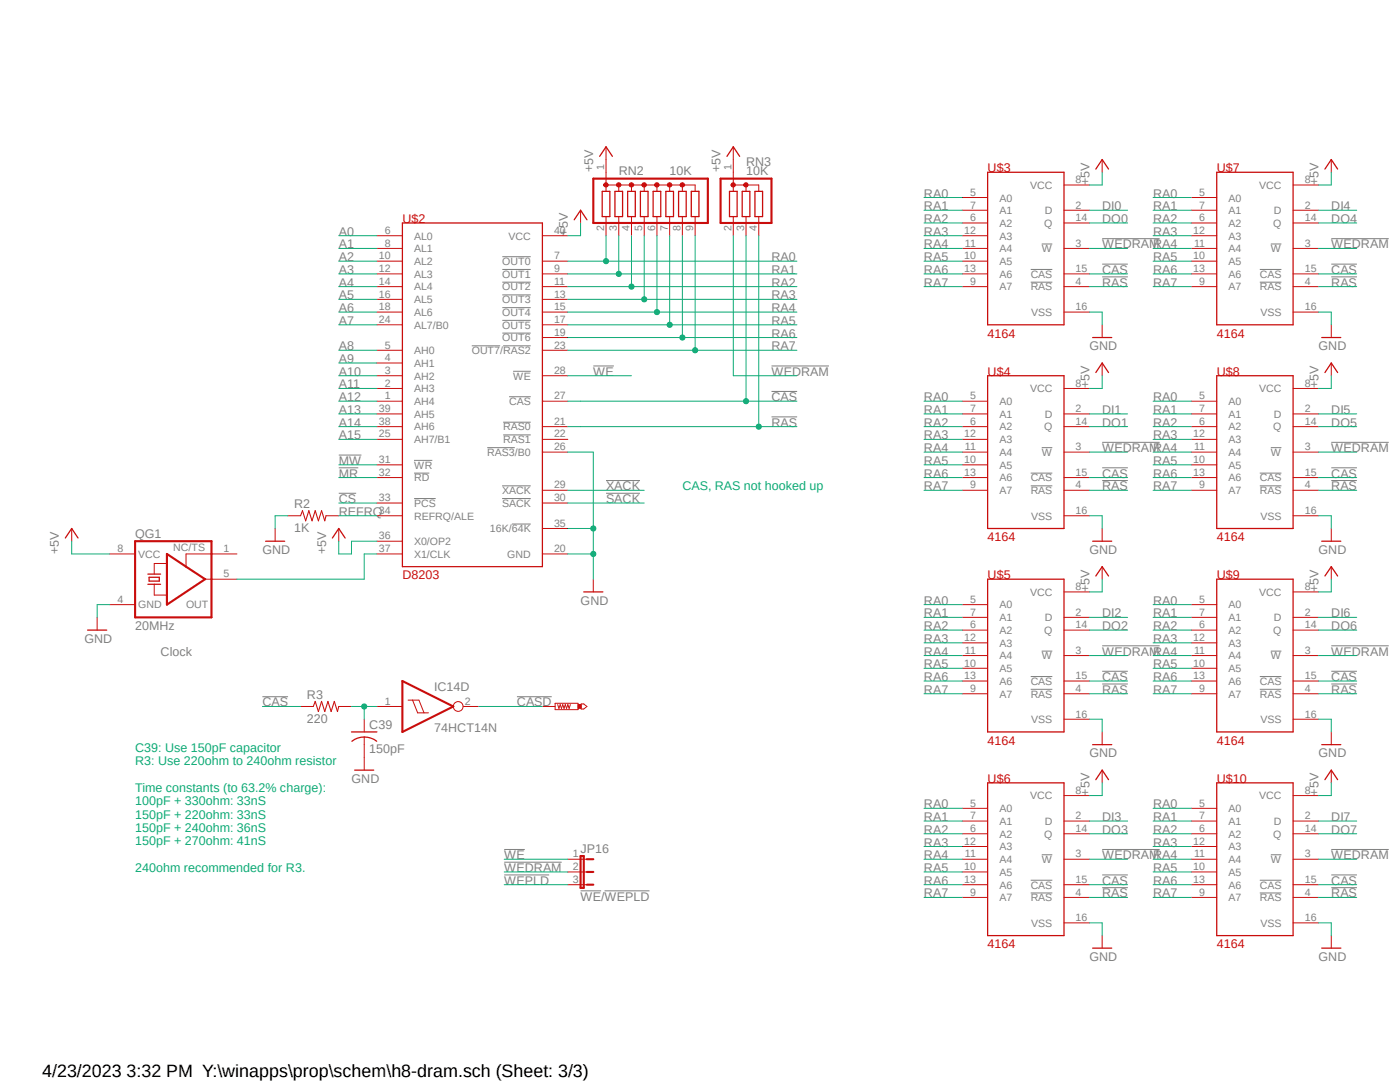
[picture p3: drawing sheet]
<svg xmlns="http://www.w3.org/2000/svg" width="279mm" height="216mm" viewBox="0 0 279 216" stroke-linecap="round" stroke-linejoin="round" font-family="sans-serif">
<defs><g id="words">
<text font-size="3.6" x="8.4" y="214.9">4/23/2023 3:32 PM Y:\winapps\prop\schem\h8-dram.sch (Sheet: 3/3)</text>
<g font-size="2.5" fill="#808080">
<text x="118.4" y="34.4" transform="rotate(-90 118.4 34.4)">+5V</text>
<text x="123.5" y="35">RN2</text>
<text x="133.6" y="35">10K</text>
<text x="143.8" y="34.4" transform="rotate(-90 143.8 34.4)">+5V</text>
<text x="148.9" y="35">10K</text>
<text x="148.9" y="33.1">RN3</text>
<text x="184.4" y="39.5">RA0</text>
<text x="184.4" y="42">RA1</text>
<text x="217.4" y="36.9" transform="rotate(-90 217.4 36.9)">+5V</text>
<text x="220" y="42">DI0</text>
<text x="230.1" y="39.5">RA0</text>
<text x="230.1" y="42">RA1</text>
<text x="263.1" y="36.9" transform="rotate(-90 263.1 36.9)">+5V</text>
<text x="265.7" y="42">DI4</text>
<text x="67.6" y="47">A0</text>
<text x="113.3" y="47" transform="rotate(-90 113.3 47)">+5V</text>
<text x="184.4" y="44.5">RA2</text>
<text x="184.4" y="47">RA3</text>
<text x="220" y="44.5">DO0</text>
<text x="230.1" y="44.5">RA2</text>
<text x="230.1" y="47">RA3</text>
<text x="265.7" y="44.5">DO4</text>
<text x="67.6" y="49.6">A1</text>
<text x="67.6" y="52.1">A2</text>
<text x="154" y="52.1">RA0</text>
<text x="184.4" y="49.6">RA4</text>
<text x="184.4" y="52.1">RA5</text>
<text x="220" y="49.6">WEDRAM</text>
<text x="230.1" y="49.6">RA4</text>
<text x="230.1" y="52.1">RA5</text>
<text x="265.7" y="49.6">WEDRAM</text>
<text x="67.6" y="54.7">A3</text>
<text x="67.6" y="57.2">A4</text>
<text x="67.6" y="59.7">A5</text>
<text x="154" y="54.7">RA1</text>
<text x="154" y="57.2">RA2</text>
<text x="154" y="59.7">RA3</text>
<text x="184.4" y="54.7">RA6</text>
<text x="184.4" y="57.2">RA7</text>
<text x="220" y="54.7">CAS</text>
<text x="220" y="57.2">RAS</text>
<text x="230.1" y="54.7">RA6</text>
<text x="230.1" y="57.2">RA7</text>
<text x="265.7" y="54.7">CAS</text>
<text x="265.7" y="57.2">RAS</text>
<text x="67.6" y="62.3">A6</text>
<text x="67.6" y="64.8">A7</text>
<text x="154" y="62.3">RA4</text>
<text x="154" y="64.8">RA5</text>
<text x="67.6" y="69.9">A8</text>
<text x="154" y="67.4">RA6</text>
<text x="154" y="69.9">RA7</text>
<text x="217.4" y="69.9">GND</text>
<text x="263.1" y="69.9">GND</text>
<text x="67.6" y="72.4">A9</text>
<text x="67.6" y="75">A10</text>
<text x="67.6" y="77.5">A11</text>
<text x="118.4" y="75">WE</text>
<text x="154" y="75">WEDRAM</text>
<text x="217.4" y="77.5" transform="rotate(-90 217.4 77.5)">+5V</text>
<text x="263.1" y="77.5" transform="rotate(-90 263.1 77.5)">+5V</text>
<text x="67.6" y="80.1">A12</text>
<text x="67.6" y="82.6">A13</text>
<text x="154" y="80.1">CAS</text>
<text x="184.4" y="80.1">RA0</text>
<text x="184.4" y="82.6">RA1</text>
<text x="220" y="82.6">DI1</text>
<text x="230.1" y="80.1">RA0</text>
<text x="230.1" y="82.6">RA1</text>
<text x="265.7" y="82.6">DI5</text>
<text x="67.6" y="85.1">A14</text>
<text x="67.6" y="87.7">A15</text>
<text x="154" y="85.1">RAS</text>
<text x="184.4" y="85.1">RA2</text>
<text x="184.4" y="87.7">RA3</text>
<text x="220" y="85.1">DO1</text>
<text x="230.1" y="85.1">RA2</text>
<text x="230.1" y="87.7">RA3</text>
<text x="265.7" y="85.1">DO5</text>
<text x="67.6" y="95.3">MR</text>
<text x="67.6" y="92.8">MW</text>
<text x="184.4" y="90.2">RA4</text>
<text x="184.4" y="92.8">RA5</text>
<text x="184.4" y="95.3">RA6</text>
<text x="220" y="95.3">CAS</text>
<text x="220" y="90.2">WEDRAM</text>
<text x="230.1" y="90.2">RA4</text>
<text x="230.1" y="92.8">RA5</text>
<text x="230.1" y="95.3">RA6</text>
<text x="265.7" y="95.3">CAS</text>
<text x="265.7" y="90.2">WEDRAM</text>
<text x="58.7" y="101.4">R2</text>
<text x="67.6" y="100.4">CS</text>
<text x="120.9" y="97.8">XACK</text>
<text x="120.9" y="100.4">SACK</text>
<text x="184.4" y="97.8">RA7</text>
<text x="220" y="97.8">RAS</text>
<text x="230.1" y="97.8">RA7</text>
<text x="265.7" y="97.8">RAS</text>
<text x="27" y="107.4">QG1</text>
<text x="58.7" y="106.2">1K</text>
<text x="67.6" y="102.9">REFRQ</text>
<text x="11.8" y="110.5" transform="rotate(-90 11.8 110.5)">+5V</text>
<text x="52.4" y="110.5">GND</text>
<text x="65.1" y="110.5" transform="rotate(-90 65.1 110.5)">+5V</text>
<text x="217.4" y="110.5">GND</text>
<text x="263.1" y="110.5">GND</text>
<text x="217.4" y="118.1" transform="rotate(-90 217.4 118.1)">+5V</text>
<text x="263.1" y="118.1" transform="rotate(-90 263.1 118.1)">+5V</text>
<text x="27" y="125.7">20MHz</text>
<text x="115.9" y="120.6">GND</text>
<text x="184.4" y="120.6">RA0</text>
<text x="184.4" y="123.2">RA1</text>
<text x="184.4" y="125.7">RA2</text>
<text x="220" y="123.2">DI2</text>
<text x="220" y="125.7">DO2</text>
<text x="230.1" y="120.6">RA0</text>
<text x="230.1" y="123.2">RA1</text>
<text x="230.1" y="125.7">RA2</text>
<text x="265.7" y="123.2">DI6</text>
<text x="265.7" y="125.7">DO6</text>
<text x="16.8" y="128.3">GND</text>
<text x="32" y="130.8">Clock</text>
<text x="184.4" y="128.3">RA3</text>
<text x="184.4" y="130.8">RA4</text>
<text x="220" y="130.8">WEDRAM</text>
<text x="230.1" y="128.3">RA3</text>
<text x="230.1" y="130.8">RA4</text>
<text x="265.7" y="130.8">WEDRAM</text>
<text x="86.7" y="137.8">IC14D</text>
<text x="184.4" y="133.3">RA5</text>
<text x="184.4" y="135.9">RA6</text>
<text x="220" y="135.9">CAS</text>
<text x="230.1" y="133.3">RA5</text>
<text x="230.1" y="135.9">RA6</text>
<text x="265.7" y="135.9">CAS</text>
<text x="52.4" y="141">CAS</text>
<text x="61.3" y="139.5">R3</text>
<text x="103.2" y="141">CASD</text>
<text x="184.4" y="138.4">RA7</text>
<text x="220" y="138.4">RAS</text>
<text x="230.1" y="138.4">RA7</text>
<text x="265.7" y="138.4">RAS</text>
<text x="61.3" y="144.3">220</text>
<text x="73.7" y="145.4">C39</text>
<text x="86.7" y="146">74HCT14N</text>
<text x="73.7" y="150.2">150pF</text>
<text x="217.4" y="151.1">GND</text>
<text x="263.1" y="151.1">GND</text>
<text x="70.1" y="156.2">GND</text>
<text x="184.4" y="161.3">RA0</text>
<text x="217.4" y="158.7" transform="rotate(-90 217.4 158.7)">+5V</text>
<text x="230.1" y="161.3">RA0</text>
<text x="263.1" y="158.7" transform="rotate(-90 263.1 158.7)">+5V</text>
<text x="184.4" y="163.8">RA1</text>
<text x="184.4" y="166.4">RA2</text>
<text x="220" y="163.8">DI3</text>
<text x="220" y="166.4">DO3</text>
<text x="230.1" y="163.8">RA1</text>
<text x="230.1" y="166.4">RA2</text>
<text x="265.7" y="163.8">DI7</text>
<text x="265.7" y="166.4">DO7</text>
<text x="100.6" y="174">WEDRAM</text>
<text x="100.6" y="171.4">WE</text>
<text x="115.9" y="170.2">JP16</text>
<text x="184.4" y="168.9">RA3</text>
<text x="184.4" y="171.4">RA4</text>
<text x="184.4" y="174">RA5</text>
<text x="220" y="171.4">WEDRAM</text>
<text x="230.1" y="168.9">RA3</text>
<text x="230.1" y="171.4">RA4</text>
<text x="230.1" y="174">RA5</text>
<text x="265.7" y="171.4">WEDRAM</text>
<text x="100.6" y="176.5">WEPLD</text>
<text x="115.9" y="179.7">WE/WEPLD</text>
<text x="184.4" y="176.5">RA6</text>
<text x="184.4" y="179.1">RA7</text>
<text x="220" y="176.5">CAS</text>
<text x="220" y="179.1">RAS</text>
<text x="230.1" y="176.5">RA6</text>
<text x="230.1" y="179.1">RA7</text>
<text x="265.7" y="176.5">CAS</text>
<text x="265.7" y="179.1">RAS</text>
<text x="217.4" y="191.7">GND</text>
<text x="263.1" y="191.7">GND</text>
</g>
<g font-size="2.5" fill="#c90d0c">
<text x="197.1" y="34.4">U$3</text>
<text x="242.8" y="34.4">U$7</text>
<text x="80.3" y="44.5">U$2</text>
<text x="197.1" y="67.4">4164</text>
<text x="242.8" y="67.4">4164</text>
<text x="197.1" y="75">U$4</text>
<text x="242.8" y="75">U$8</text>
<text x="197.1" y="108">4164</text>
<text x="242.8" y="108">4164</text>
<text x="80.3" y="115.6">D8203</text>
<text x="197.1" y="115.6">U$5</text>
<text x="242.8" y="115.6">U$9</text>
<text x="197.1" y="148.6">4164</text>
<text x="242.8" y="148.6">4164</text>
<text x="197.1" y="156.2">U$6</text>
<text x="242.8" y="156.2">U$10</text>
<text x="197.1" y="189.2">4164</text>
<text x="242.8" y="189.2">4164</text>
</g>
<g font-size="2.5" fill="#0dab76">
<text x="136.2" y="97.8">CAS, RAS not hooked up</text>
<text x="27" y="150">C39: Use 150pF capacitor</text>
<text x="27" y="152.7">R3: Use 220ohm to 240ohm resistor</text>
<text x="27" y="158">Time constants (to 63.2% charge):</text>
<text x="27" y="160.7">100pF + 330ohm: 33nS</text>
<text x="27" y="163.3">150pF + 220ohm: 33nS</text>
<text x="27" y="166">150pF + 240ohm: 36nS</text>
<text x="27" y="168.7">150pF + 270ohm: 41nS</text>
<text x="27" y="174">240ohm recommended for R3.</text>
</g>
<g font-size="2.1" fill="#808080">
<text x="120.6" y="34" transform="rotate(-90 120.6 34)">1</text>
<text x="146" y="34" transform="rotate(-90 146 34)">1</text>
<text x="193.6" y="39.1">5</text>
<text x="193.6" y="41.6">7</text>
<text x="199.5" y="40.2">A0</text>
<text x="205.6" y="37.7">VCC</text>
<text x="214.7" y="41.6">2</text>
<text x="214.7" y="36.5">8</text>
<text x="239.3" y="39.1">5</text>
<text x="239.3" y="41.6">7</text>
<text x="245.2" y="40.2">A0</text>
<text x="251.3" y="37.7">VCC</text>
<text x="260.4" y="41.6">2</text>
<text x="260.4" y="36.5">8</text>
<text x="76.8" y="46.7">6</text>
<text x="82.6" y="47.8">AL0</text>
<text x="101.5" y="47.8">VCC</text>
<text x="110.6" y="46.7">40</text>
<text x="120.6" y="46.1" transform="rotate(-90 120.6 46.1)">2</text>
<text x="123.1" y="46.1" transform="rotate(-90 123.1 46.1)">3</text>
<text x="125.6" y="46.1" transform="rotate(-90 125.6 46.1)">4</text>
<text x="128.2" y="46.1" transform="rotate(-90 128.2 46.1)">5</text>
<text x="130.7" y="46.1" transform="rotate(-90 130.7 46.1)">6</text>
<text x="133.3" y="46.1" transform="rotate(-90 133.3 46.1)">7</text>
<text x="135.8" y="46.1" transform="rotate(-90 135.8 46.1)">8</text>
<text x="138.3" y="46.1" transform="rotate(-90 138.3 46.1)">9</text>
<text x="146" y="46.1" transform="rotate(-90 146 46.1)">2</text>
<text x="148.5" y="46.1" transform="rotate(-90 148.5 46.1)">3</text>
<text x="151" y="46.1" transform="rotate(-90 151 46.1)">4</text>
<text x="192.4" y="46.7">12</text>
<text x="193.6" y="44.2">6</text>
<text x="199.5" y="42.7">A1</text>
<text x="199.5" y="45.3">A2</text>
<text x="199.5" y="47.8">A3</text>
<text x="208.4" y="45.3">Q</text>
<text x="208.5" y="42.7">D</text>
<text x="214.7" y="44.2">14</text>
<text x="238.1" y="46.7">12</text>
<text x="239.3" y="44.2">6</text>
<text x="245.2" y="42.7">A1</text>
<text x="245.2" y="45.3">A2</text>
<text x="245.2" y="47.8">A3</text>
<text x="254.1" y="45.3">Q</text>
<text x="254.2" y="42.7">D</text>
<text x="260.4" y="44.2">14</text>
<text x="75.6" y="51.8">10</text>
<text x="76.8" y="49.2">8</text>
<text x="82.6" y="50.3">AL1</text>
<text x="82.6" y="52.9">AL2</text>
<text x="100.2" y="52.9">OUT0</text>
<text x="110.6" y="51.8">7</text>
<text x="192.4" y="51.8">10</text>
<text x="192.6" y="49.2">11</text>
<text x="199.5" y="50.3">A4</text>
<text x="199.5" y="52.9">A5</text>
<text x="207.9" y="50.3">W</text>
<text x="214.7" y="49.2">3</text>
<text x="238.1" y="51.8">10</text>
<text x="238.3" y="49.2">11</text>
<text x="245.2" y="50.3">A4</text>
<text x="245.2" y="52.9">A5</text>
<text x="253.6" y="50.3">W</text>
<text x="260.4" y="49.2">3</text>
<text x="75.6" y="54.3">12</text>
<text x="75.6" y="56.9">14</text>
<text x="75.6" y="59.4">16</text>
<text x="82.6" y="55.4">AL3</text>
<text x="82.6" y="58">AL4</text>
<text x="100.2" y="55.4">OUT1</text>
<text x="100.2" y="58">OUT2</text>
<text x="110.6" y="54.3">9</text>
<text x="110.6" y="56.9">11</text>
<text x="110.6" y="59.4">13</text>
<text x="192.4" y="54.3">13</text>
<text x="193.6" y="56.9">9</text>
<text x="199.5" y="55.4">A6</text>
<text x="199.5" y="58">A7</text>
<text x="205.7" y="55.4">CAS</text>
<text x="205.7" y="58">RAS</text>
<text x="214.7" y="54.3">15</text>
<text x="214.7" y="56.9">4</text>
<text x="238.1" y="54.3">13</text>
<text x="239.3" y="56.9">9</text>
<text x="245.2" y="55.4">A6</text>
<text x="245.2" y="58">A7</text>
<text x="251.4" y="55.4">CAS</text>
<text x="251.4" y="58">RAS</text>
<text x="260.4" y="54.3">15</text>
<text x="260.4" y="56.9">4</text>
<text x="75.6" y="61.9">18</text>
<text x="75.6" y="64.5">24</text>
<text x="82.6" y="60.5">AL5</text>
<text x="82.6" y="63">AL6</text>
<text x="82.6" y="65.6">AL7/B0</text>
<text x="100.2" y="60.5">OUT3</text>
<text x="100.2" y="63">OUT4</text>
<text x="100.2" y="65.6">OUT5</text>
<text x="110.6" y="61.9">15</text>
<text x="110.6" y="64.5">17</text>
<text x="205.8" y="63">VSS</text>
<text x="214.7" y="61.9">16</text>
<text x="251.5" y="63">VSS</text>
<text x="260.4" y="61.9">16</text>
<text x="76.8" y="69.6">5</text>
<text x="82.6" y="70.7">AH0</text>
<text x="94.1" y="70.7">OUT7/RAS2</text>
<text x="100.2" y="68.1">OUT6</text>
<text x="110.6" y="67">19</text>
<text x="110.6" y="69.6">23</text>
<text x="76.8" y="72.1">4</text>
<text x="76.8" y="74.6">3</text>
<text x="76.8" y="77.2">2</text>
<text x="82.6" y="73.2">AH1</text>
<text x="82.6" y="75.7">AH2</text>
<text x="102.4" y="75.7">WE</text>
<text x="110.6" y="74.6">28</text>
<text x="214.7" y="77.2">8</text>
<text x="260.4" y="77.2">8</text>
<text x="75.6" y="82.3">39</text>
<text x="76.8" y="79.7">1</text>
<text x="82.6" y="78.3">AH3</text>
<text x="82.6" y="80.8">AH4</text>
<text x="82.6" y="83.4">AH5</text>
<text x="101.6" y="80.8">CAS</text>
<text x="110.6" y="79.7">27</text>
<text x="193.6" y="79.7">5</text>
<text x="193.6" y="82.3">7</text>
<text x="199.5" y="80.8">A0</text>
<text x="199.5" y="83.4">A1</text>
<text x="205.6" y="78.3">VCC</text>
<text x="208.5" y="83.4">D</text>
<text x="214.7" y="82.3">2</text>
<text x="239.3" y="79.7">5</text>
<text x="239.3" y="82.3">7</text>
<text x="245.2" y="80.8">A0</text>
<text x="245.2" y="83.4">A1</text>
<text x="251.3" y="78.3">VCC</text>
<text x="254.2" y="83.4">D</text>
<text x="260.4" y="82.3">2</text>
<text x="75.6" y="84.8">38</text>
<text x="75.6" y="87.3">25</text>
<text x="82.6" y="85.9">AH6</text>
<text x="82.6" y="88.4">AH7/B1</text>
<text x="100.4" y="85.9">RAS0</text>
<text x="100.4" y="88.4">RAS1</text>
<text x="110.6" y="84.8">21</text>
<text x="110.6" y="87.3">22</text>
<text x="110.6" y="89.8">26</text>
<text x="192.4" y="87.3">12</text>
<text x="192.6" y="89.8">11</text>
<text x="193.6" y="84.8">6</text>
<text x="199.5" y="85.9">A2</text>
<text x="199.5" y="88.4">A3</text>
<text x="208.4" y="85.9">Q</text>
<text x="214.7" y="84.8">14</text>
<text x="214.7" y="89.8">3</text>
<text x="238.1" y="87.3">12</text>
<text x="238.3" y="89.8">11</text>
<text x="239.3" y="84.8">6</text>
<text x="245.2" y="85.9">A2</text>
<text x="245.2" y="88.4">A3</text>
<text x="254.1" y="85.9">Q</text>
<text x="260.4" y="84.8">14</text>
<text x="260.4" y="89.8">3</text>
<text x="75.6" y="92.4">31</text>
<text x="75.6" y="94.9">32</text>
<text x="82.6" y="93.5">WR</text>
<text x="97.2" y="91">RAS3/B0</text>
<text x="192.4" y="92.4">10</text>
<text x="192.4" y="94.9">13</text>
<text x="199.5" y="91">A4</text>
<text x="199.5" y="93.5">A5</text>
<text x="207.9" y="91">W</text>
<text x="214.7" y="94.9">15</text>
<text x="238.1" y="92.4">10</text>
<text x="238.1" y="94.9">13</text>
<text x="245.2" y="91">A4</text>
<text x="245.2" y="93.5">A5</text>
<text x="253.6" y="91">W</text>
<text x="260.4" y="94.9">15</text>
<text x="75.6" y="100">33</text>
<text x="82.6" y="96.1">RD</text>
<text x="82.6" y="101.1">PCS</text>
<text x="100.2" y="98.6">XACK</text>
<text x="100.2" y="101.1">SACK</text>
<text x="110.6" y="97.5">29</text>
<text x="110.6" y="100">30</text>
<text x="193.6" y="97.5">9</text>
<text x="199.5" y="96.1">A6</text>
<text x="199.5" y="98.6">A7</text>
<text x="205.7" y="96.1">CAS</text>
<text x="205.7" y="98.6">RAS</text>
<text x="214.7" y="97.5">4</text>
<text x="239.3" y="97.5">9</text>
<text x="245.2" y="96.1">A6</text>
<text x="245.2" y="98.6">A7</text>
<text x="251.4" y="96.1">CAS</text>
<text x="251.4" y="98.6">RAS</text>
<text x="260.4" y="97.5">4</text>
<text x="75.6" y="102.5">34</text>
<text x="75.6" y="107.6">36</text>
<text x="82.6" y="103.7">REFRQ/ALE</text>
<text x="97.8" y="106.2">16K/64K</text>
<text x="110.6" y="105.1">35</text>
<text x="205.8" y="103.7">VSS</text>
<text x="214.7" y="102.5">16</text>
<text x="251.5" y="103.7">VSS</text>
<text x="260.4" y="102.5">16</text>
<text x="23.5" y="110.2">8</text>
<text x="27.6" y="111.3">VCC</text>
<text x="34.6" y="110">NC/TS</text>
<text x="44.6" y="110.2">1</text>
<text x="75.6" y="110.2">37</text>
<text x="82.6" y="108.8">X0/OP2</text>
<text x="82.6" y="111.3">X1/CLK</text>
<text x="101.2" y="111.3">GND</text>
<text x="110.6" y="110.2">20</text>
<text x="44.6" y="115.2">5</text>
<text x="205.6" y="118.9">VCC</text>
<text x="214.7" y="117.8">8</text>
<text x="251.3" y="118.9">VCC</text>
<text x="260.4" y="117.8">8</text>
<text x="23.5" y="120.3">4</text>
<text x="27.6" y="121.4">GND</text>
<text x="37.1" y="121.4">OUT</text>
<text x="193.6" y="120.3">5</text>
<text x="193.6" y="122.9">7</text>
<text x="193.6" y="125.4">6</text>
<text x="199.5" y="121.4">A0</text>
<text x="199.5" y="124">A1</text>
<text x="208.5" y="124">D</text>
<text x="214.7" y="122.9">2</text>
<text x="214.7" y="125.4">14</text>
<text x="239.3" y="120.3">5</text>
<text x="239.3" y="122.9">7</text>
<text x="239.3" y="125.4">6</text>
<text x="245.2" y="121.4">A0</text>
<text x="245.2" y="124">A1</text>
<text x="254.2" y="124">D</text>
<text x="260.4" y="122.9">2</text>
<text x="260.4" y="125.4">14</text>
<text x="192.4" y="127.9">12</text>
<text x="192.6" y="130.5">11</text>
<text x="199.5" y="126.5">A2</text>
<text x="199.5" y="129">A3</text>
<text x="199.5" y="131.6">A4</text>
<text x="207.9" y="131.6">W</text>
<text x="208.4" y="126.5">Q</text>
<text x="214.7" y="130.5">3</text>
<text x="238.1" y="127.9">12</text>
<text x="238.3" y="130.5">11</text>
<text x="245.2" y="126.5">A2</text>
<text x="245.2" y="129">A3</text>
<text x="245.2" y="131.6">A4</text>
<text x="253.6" y="131.6">W</text>
<text x="254.1" y="126.5">Q</text>
<text x="260.4" y="130.5">3</text>
<text x="192.4" y="133">10</text>
<text x="192.4" y="135.6">13</text>
<text x="199.5" y="134.1">A5</text>
<text x="199.5" y="136.7">A6</text>
<text x="205.7" y="136.7">CAS</text>
<text x="214.7" y="135.6">15</text>
<text x="238.1" y="133">10</text>
<text x="238.1" y="135.6">13</text>
<text x="245.2" y="134.1">A5</text>
<text x="245.2" y="136.7">A6</text>
<text x="251.4" y="136.7">CAS</text>
<text x="260.4" y="135.6">15</text>
<text x="76.8" y="140.6">1</text>
<text x="92.8" y="140.6">2</text>
<text x="193.6" y="138.1">9</text>
<text x="199.5" y="139.2">A7</text>
<text x="205.7" y="139.2">RAS</text>
<text x="214.7" y="138.1">4</text>
<text x="214.7" y="143.2">16</text>
<text x="239.3" y="138.1">9</text>
<text x="245.2" y="139.2">A7</text>
<text x="251.4" y="139.2">RAS</text>
<text x="260.4" y="138.1">4</text>
<text x="260.4" y="143.2">16</text>
<text x="205.8" y="144.3">VSS</text>
<text x="251.5" y="144.3">VSS</text>
<text x="193.6" y="161">5</text>
<text x="205.6" y="159.5">VCC</text>
<text x="214.7" y="158.4">8</text>
<text x="239.3" y="161">5</text>
<text x="251.3" y="159.5">VCC</text>
<text x="260.4" y="158.4">8</text>
<text x="193.6" y="163.4">7</text>
<text x="193.6" y="166">6</text>
<text x="199.5" y="162.1">A0</text>
<text x="199.5" y="164.6">A1</text>
<text x="199.5" y="167.1">A2</text>
<text x="208.4" y="167.1">Q</text>
<text x="208.5" y="164.6">D</text>
<text x="214.7" y="163.4">2</text>
<text x="214.7" y="166">14</text>
<text x="239.3" y="163.4">7</text>
<text x="239.3" y="166">6</text>
<text x="245.2" y="162.1">A0</text>
<text x="245.2" y="164.6">A1</text>
<text x="245.2" y="167.1">A2</text>
<text x="254.1" y="167.1">Q</text>
<text x="254.2" y="164.6">D</text>
<text x="260.4" y="163.4">2</text>
<text x="260.4" y="166">14</text>
<text x="114.3" y="171.1">1</text>
<text x="114.3" y="173.6">2</text>
<text x="192.4" y="168.5">12</text>
<text x="192.4" y="173.6">10</text>
<text x="192.6" y="171.1">11</text>
<text x="199.5" y="169.7">A3</text>
<text x="199.5" y="172.2">A4</text>
<text x="207.9" y="172.2">W</text>
<text x="214.7" y="171.1">3</text>
<text x="238.1" y="168.5">12</text>
<text x="238.1" y="173.6">10</text>
<text x="238.3" y="171.1">11</text>
<text x="245.2" y="169.7">A3</text>
<text x="245.2" y="172.2">A4</text>
<text x="253.6" y="172.2">W</text>
<text x="260.4" y="171.1">3</text>
<text x="114.3" y="176.1">3</text>
<text x="192.4" y="176.1">13</text>
<text x="193.6" y="178.7">9</text>
<text x="199.5" y="174.8">A5</text>
<text x="199.5" y="177.3">A6</text>
<text x="199.5" y="179.8">A7</text>
<text x="205.7" y="177.3">CAS</text>
<text x="205.7" y="179.8">RAS</text>
<text x="214.7" y="176.1">15</text>
<text x="214.7" y="178.7">4</text>
<text x="238.1" y="176.1">13</text>
<text x="239.3" y="178.7">9</text>
<text x="245.2" y="174.8">A5</text>
<text x="245.2" y="177.3">A6</text>
<text x="245.2" y="179.8">A7</text>
<text x="251.4" y="177.3">CAS</text>
<text x="251.4" y="179.8">RAS</text>
<text x="260.4" y="176.1">15</text>
<text x="260.4" y="178.7">4</text>
<text x="205.8" y="184.9">VSS</text>
<text x="214.7" y="183.8">16</text>
<text x="251.5" y="184.9">VSS</text>
<text x="260.4" y="183.8">16</text>
</g>
</g></defs>
<path d="M9.2 26.9l269.4 165.5M278.6 26.9l-269.4 165.5" fill="none" stroke="#fff" stroke-width=".2"/>
<g fill="none" stroke="#808080" stroke-width=".2">
<path d="M100.2 51.2h5.7M100.2 53.8h5.7M100.2 56.3h5.7M100.2 58.8h5.7M205.7 53.8h4.3M205.7 56.3h4.3M207.9 48.7h2.1M220 52.7h5.1M220 55.2h5.1M220 47.6h11.4M251.4 53.8h4.3M251.4 56.3h4.3"/>
<path d="M253.6 48.7h2.1M265.7 52.7h5.1M265.7 55.2h5.1M265.7 47.6h11.5M94.1 69h5.7M100.2 61.4h5.7M100.2 63.9h5.7M100.2 66.5h5.7M100.4 69h5.5M101.6 79.2h4.3M102.4 74.1h3.5M118.4 73h4.1"/>
<path d="M154 78.1h5.1M154 73h11.4M67.6 90.8h4.5M67.6 93.3h3.9M67.6 98.4h3.5M82.6 91.9h3.7M82.6 94.4h3.1M82.6 99.5h4.4M97.2 89.3h5.5M100.2 99.5h5.7M100.2 96.9h5.7M100.4 84.2h5.5"/>
<path d="M100.4 86.8h5.5M120.9 98.4h6.8M120.9 95.9h6.8M154 83.2h5.1M205.7 94.4h4.3M205.7 96.9h4.3M207.9 89.3h2.1M220 93.3h5.1M220 95.9h5.1M220 88.3h11.4M251.4 94.4h4.3M251.4 96.9h4.3"/>
<path d="M253.6 89.3h2.1M265.7 93.3h5.1M265.7 95.9h5.1M265.7 88.3h11.5M102.2 104.6h3.7M52.4 139h5.1M103.2 139h6.9M205.7 135h4.3M205.7 137.5h4.3M207.9 129.9h2.1M220 133.9h5.1M220 136.5h5.1"/>
<path d="M220 128.9h11.4M251.4 135h4.3M251.4 137.5h4.3M253.6 129.9h2.1M265.7 133.9h5.1M265.7 136.5h5.1M265.7 128.9h11.5M100.6 174.6h9M100.6 169.5h4.1M100.6 172h11.5M115.9 177.8h4.1M120.6 177.8h9"/>
<path d="M205.7 175.6h4.3M205.7 178.2h4.3M207.9 170.6h2.1M220 174.6h5.1M220 177.1h5.1M220 169.5h11.4M251.4 175.6h4.3M251.4 178.2h4.3M253.6 170.6h2.1M265.7 174.6h5.1M265.7 177.1h5.1M265.7 169.5h11.5"/>
</g>
<g fill="none" stroke="#c90d0c" stroke-width=".2">
<path d="M120.9 36.9h17.8v1.3M120.9 34.4v3.8M123.5 36.9v1.3M126 36.9v1.3M128.6 36.9v1.3M131.1 36.9v1.3M133.6 36.9v1.3M136.2 36.9v1.3M192 39.4h5.1M212.3 36.9h5.1M220 31.8v2.6M237.7 39.4h5.1"/>
<path d="M258.1 36.9h5M265.7 31.8v2.6M75.2 47h5.1M75.2 49.6h5.1M75.2 52.1h5.1M75.2 54.7h5.1M75.2 57.2h5.1M75.2 59.7h5.1M108.2 47h5.1M108.2 52.1h5.1M108.2 54.7h5.1M108.2 57.2h5.1"/>
<path d="M108.2 59.7h5.1M115.9 42v2.5M120.9 43.2v1.3M123.5 43.2v1.3M126 43.2v1.3M128.6 43.2v1.3M131.1 43.2v1.3M133.6 43.2v1.3M136.2 43.2v1.3M138.7 43.2v1.3M192 47h5.1M192 49.6h5.1"/>
<path d="M192 52.1h5.1M192 54.7h5.1M192 57.2h5.1M192 42h5.1M192 44.5h5.1M212.3 49.6h5.1M212.3 54.7h5.1M212.3 57.2h5.1M212.3 42h5.1M212.3 44.5h5.1M237.7 47h5.1M237.7 49.6h5.1"/>
<path d="M237.7 52.1h5.1M237.7 54.7h5.1M237.7 57.2h5.1M237.7 42h5.1M237.7 44.5h5.1M258.1 49.6h5M258.1 54.7h5M258.1 57.2h5M258.1 42h5M258.1 44.5h5M75.2 62.3h5.1M75.2 69.9h5.1"/>
<path d="M75.2 72.4h5.1M75.2 75h5.1M75.2 77.5h5.1M75.2 64.8h5.1M108.2 62.3h5.1M108.2 69.9h5.1M108.2 75h5.1M108.2 64.8h5.1M108.2 67.4h5.1M212.3 62.3h5.1M212.3 77.5h5.1M220 64.8v2.6"/>
<path d="M220 72.4v2.6M258.1 62.3h5M258.1 77.5h5M265.7 64.8v2.6M265.7 72.4v2.6M75.2 80.1h5.1M75.2 82.6h5.1M75.2 85.1h5.1M75.2 87.7h5.1M75.2 92.8h5.1M75.2 95.3h5.1M108.2 80.1h5.1"/>
<path d="M108.2 85.1h5.1M108.2 87.7h5.1M108.2 90.2h5.1M108.2 97.8h5.1M192 80.1h5.1M192 82.6h5.1M192 85.1h5.1M192 87.7h5.1M192 92.8h5.1M192 95.3h5.1M192 90.2h5.1M192 97.8h5.1"/>
<path d="M212.3 82.6h5.1M212.3 85.1h5.1M212.3 95.3h5.1M212.3 90.2h5.1M212.3 97.8h5.1M237.7 80.1h5.1M237.7 82.6h5.1M237.7 85.1h5.1M237.7 87.7h5.1M237.7 92.8h5.1M237.7 95.3h5.1M237.7 90.2h5.1"/>
<path d="M237.7 97.8h5.1M258.1 82.6h5M258.1 85.1h5M258.1 95.3h5M258.1 90.2h5M258.1 97.8h5M14.3 105.5v2.5M21.9 110.5h5.1M30.8 116.6v2.1h2.5M33.3 112.4h-2.5v2.2M40.9 115.6h6.4M47.3 110.5h-10.2v2.6"/>
<path d="M54.9 105.5v2.5M57.4 102.9h2.6M65.1 102.9h2.5M67.6 105.5v2.5M75.2 100.4h5.1M75.2 102.9h5.1M75.2 108h5.1M75.2 110.5h5.1M108.2 100.4h5.1M108.2 110.5h5.1M108.2 105.5h5.1M118.4 115.6v2.5"/>
<path d="M212.3 102.9h5.1M212.3 118.1h5.1M220 105.5v2.5M220 113.1v2.5M258.1 102.9h5M258.1 118.1h5M265.7 105.5v2.5M265.7 113.1v2.5M19.4 123.2v2.5M21.9 120.6h5.1M192 120.6h5.1M192 123.2h5.1"/>
<path d="M192 125.7h5.1M192 128.3h5.1M192 130.8h5.1M192 133.3h5.1M192 135.9h5.1M192 138.4h5.1M212.3 123.2h5.1M212.3 125.7h5.1M212.3 130.8h5.1M212.3 135.9h5.1M212.3 138.4h5.1M237.7 120.6h5.1"/>
<path d="M237.7 123.2h5.1M237.7 125.7h5.1M237.7 128.3h5.1M237.7 130.8h5.1M237.7 133.3h5.1M237.7 135.9h5.1M237.7 138.4h5.1M258.1 123.2h5M258.1 125.7h5M258.1 130.8h5M258.1 135.9h5M258.1 138.4h5"/>
<path d="M212.3 143.5h5.1M212.3 158.7h5.1M220 146v2.6M220 153.7v2.5M258.1 143.5h5M258.1 158.7h5M265.7 146v2.6M265.7 153.7v2.5M192 161.3h5.1M192 163.8h5.1M192 166.4h5.1M192 168.9h5.1"/>
<path d="M192 171.4h5.1M192 174h5.1M192 176.5h5.1M192 179.1h5.1M212.3 163.8h5.1M212.3 166.4h5.1M212.3 171.4h5.1M212.3 176.5h5.1M212.3 179.1h5.1M237.7 161.3h5.1M237.7 163.8h5.1M237.7 166.4h5.1"/>
<path d="M237.7 168.9h5.1M237.7 171.4h5.1M237.7 174h5.1M237.7 176.5h5.1M237.7 179.1h5.1M258.1 163.8h5M258.1 166.4h5M258.1 171.4h5M258.1 176.5h5M258.1 179.1h5M212.3 184.1h5.1M220 186.7v2.5"/>
<path d="M258.1 184.1h5M265.7 186.7v2.5"/>
</g>
<g fill="none" stroke="#c90d0c" stroke-width=".25">
<path d="M120.2 38.2h1.5v5h-1.5zM122.7 38.2h1.5v5h-1.5zM125.3 38.2h1.5v5h-1.5zM127.8 38.2h1.5v5h-1.5zM130.3 38.2h1.6v5h-1.6zM132.9 38.2h1.5v5h-1.5zM135.4 38.2h1.5v5h-1.5zM138 38.2h1.5v5h-1.5zM197.1 34.4h15.2v30.4h-15.2zM218.7 33.7l1.3-1.9 1.2 1.9M242.8 34.4h15.3v30.4h-15.3zM264.4 33.7l1.3-1.9 1.3 1.9"/>
<path d="M80.3 44.5h27.9v68.6h-27.9zM114.6 43.9l1.3-1.9 1.2 1.9M197.1 75h15.2v30.5h-15.2zM218.1 67.4h3.8M218.7 74.3l1.3-1.9 1.2 1.9M242.8 75h15.3v30.5h-15.3zM263.8 67.4h3.8M264.4 74.3l1.3-1.9 1.3 1.9M13 107.4l1.3-1.9 1.3 1.9M29.5 116.6h2.5M29.5 114.6h2.5M29.8 115.2h2v.8h-2z"/>
<path d="M53 108h3.8M66.3 107.4l1.3-1.9 1.3 1.9M116.5 118.1h3.8M197.1 115.6h15.2v30.4h-15.2zM218.1 108h3.8M218.7 114.9l1.3-1.8 1.2 1.8M242.8 115.6h15.3v30.4h-15.3zM263.8 108h3.8M264.4 114.9l1.3-1.8 1.3 1.8M17.5 125.7h3.8M197.1 156.2h15.2v30.5h-15.2zM218.1 148.6h3.8"/>
<path d="M218.7 155.6l1.3-1.9 1.2 1.9M242.8 156.2h15.3v30.5h-15.3zM263.8 148.6h3.8M264.4 155.6l1.3-1.9 1.3 1.9M218.1 189.2h3.8M263.8 189.2h3.8"/>
</g>
<path d="M60 102.9l.4-1 .6 2 .6-2 .7 2 .6-2 .6 2 .7-2 .6 2 .3-1" fill="none" stroke="#c90d0c" stroke-width=".21"/>
<path d="M118.4 35.6h22.9v8.9h-22.9zM27 108h15.2v15.2h-15.2zM33.3 110.5l7.6 5.1-7.6 5z" fill="none" stroke="#c90d0c" stroke-width=".42"/>
<path d="M135.8 36.6l.4-.2 .3 .2 .2 .3-.2 .3-.3 .1-.4-.1-.1-.3h.5h-.5z" fill-rule="evenodd" fill="#c90d0c"/>
<path d="M135.8 36.6l.4-.2 .3 .2 .2 .3-.2 .3-.3 .1-.4-.1-.1-.3h.5h-.5z" fill="none" stroke="#c90d0c" stroke-width=".2"/>
<path d="M133.3 36.6l.3-.2 .3 .2 .2 .3-.2 .3-.3 .1-.3-.1-.1-.3h.5h-.5z" fill-rule="evenodd" fill="#c90d0c"/>
<path d="M133.3 36.6l.3-.2 .3 .2 .2 .3-.2 .3-.3 .1-.3-.1-.1-.3h.5h-.5z" fill="none" stroke="#c90d0c" stroke-width=".2"/>
<path d="M130.8 36.6l.3-.2 .3 .2 .2 .3-.2 .3-.3 .1-.3-.1-.2-.3h.5h-.5z" fill-rule="evenodd" fill="#c90d0c"/>
<path d="M130.8 36.6l.3-.2 .3 .2 .2 .3-.2 .3-.3 .1-.3-.1-.2-.3h.5h-.5z" fill="none" stroke="#c90d0c" stroke-width=".2"/>
<path d="M128.2 36.6l.4-.2 .3 .2 .1 .3-.1 .3-.3 .1-.4-.1-.1-.3h.5h-.5z" fill-rule="evenodd" fill="#c90d0c"/>
<path d="M128.2 36.6l.4-.2 .3 .2 .1 .3-.1 .3-.3 .1-.4-.1-.1-.3h.5h-.5z" fill="none" stroke="#c90d0c" stroke-width=".2"/>
<path d="M125.7 36.6l.3-.2 .3 .2 .2 .3-.2 .3-.3 .1-.3-.1-.1-.3h.5h-.5z" fill-rule="evenodd" fill="#c90d0c"/>
<path d="M125.7 36.6l.3-.2 .3 .2 .2 .3-.2 .3-.3 .1-.3-.1-.1-.3h.5h-.5z" fill="none" stroke="#c90d0c" stroke-width=".2"/>
<path d="M123.1 36.6l.4-.2 .3 .2 .2 .3-.2 .3-.3 .1-.4-.1-.1-.3h.5h-.5z" fill-rule="evenodd" fill="#c90d0c"/>
<path d="M123.1 36.6l.4-.2 .3 .2 .2 .3-.2 .3-.3 .1-.4-.1-.1-.3h.5h-.5z" fill="none" stroke="#c90d0c" stroke-width=".2"/>
<path d="M120.6 36.6l.3-.2 .3 .2 .2 .3-.2 .3-.3 .1-.3-.1-.1-.3h.5h-.5z" fill-rule="evenodd" fill="#c90d0c"/>
<g fill="none" stroke="#c90d0c" stroke-width=".2">
<path d="M120.6 36.6l.3-.2 .3 .2 .2 .3-.2 .3-.3 .1-.3-.1-.1-.3h.5h-.5zM120.9 31.8v2.6M146.3 34.4v3.8M146.3 36.9h5.1v1.3M148.9 36.9v1.3M120.9 44.5v2.5M123.5 44.5v2.5M126 44.5v2.5M128.6 44.5v2.5M131.1 44.5v2.5M133.6 44.5v2.5M136.2 44.5v2.5"/>
<path d="M138.7 44.5v2.5M146.3 43.2v1.3M148.9 43.2v1.3M151.4 43.2v1.3"/>
</g>
<path d="M145.6 38.2h1.5v5h-1.5zM148.1 38.2h1.5v5h-1.5zM150.7 38.2h1.5v5h-1.5z" fill="none" stroke="#c90d0c" stroke-width=".25"/>
<path d="M143.8 35.6h10.2v8.9h-10.2z" fill="none" stroke="#c90d0c" stroke-width=".42"/>
<path d="M148.5 36.6l.4-.2 .3 .2 .1 .3-.1 .3-.3 .1-.4-.1-.1-.3h.5h-.5z" fill-rule="evenodd" fill="#c90d0c"/>
<path d="M148.5 36.6l.4-.2 .3 .2 .1 .3-.1 .3-.3 .1-.4-.1-.1-.3h.5h-.5z" fill="none" stroke="#c90d0c" stroke-width=".2"/>
<path d="M146 36.6l.3-.2 .3 .2 .2 .3-.2 .3-.3 .1-.3-.1-.1-.3h.5h-.5z" fill-rule="evenodd" fill="#c90d0c"/>
<g fill="none" stroke="#c90d0c" stroke-width=".2">
<path d="M120.9 29.3v2.5M146 36.6l.3-.2 .3 .2 .2 .3-.2 .3-.3 .1-.3-.1-.1-.3h.5h-.5zM146.3 29.3v5.1M146.3 44.5v2.5M148.9 44.5v2.5M151.4 44.5v2.5M81.4 139.7h2.2l1 2.5M82.3 139.7l1.1 2.5h2.1M60 141h2.5M67.6 141h2.5M72.7 143.5v2.5M72.7 147.1v6.6"/>
<path d="M75.2 141h5.1M92.5 141h3M110.8 140.3h4.6v1.3h-4.6zM111.3 140.6l.2 .8 .3-.8 .3 .8 .2-.8 .3 .8 .2-.8 .3 .8 .2-.8 .3 .8 .2-.8M116 140.5h.5l.6 .5-.6 .5h-.5zM113.3 176.5h3.8M113.3 174h3.8M113.3 171.4h3.8"/>
<circle cx="91.4" cy="141" r=".98"/>
</g>
<path d="M119.7 31.2l1.2-1.9 1.3 1.9M145.1 31.2l1.2-1.9 1.3 1.9M70.1 146h5.1M70.2 147.9a4 4 0 0 1 5 0M70.8 153.7h3.8" fill="none" stroke="#c90d0c" stroke-width=".25"/>
<path d="M80.3 135.9l10.2 5.1-10.2 5zM115.9 170.8h.6v6.4h-.6zM117.1 176.5h1.3M117.1 174h1.3M117.1 171.4h1.3" fill="none" stroke="#c90d0c" stroke-width=".42"/>
<path d="M62.5 141l.4-1 .6 2 .7-2 .6 2 .6-2 .7 2 .6-2 .7 2 .2-1" fill="none" stroke="#c90d0c" stroke-width=".21"/>
<path d="M115.4 140.6h.6v.8h-.6z" fill-rule="evenodd" fill="#c90d0c"/>
<path d="M108.2 141h2.6M115.4 140.6h.6v.8h-.6z" fill="none" stroke="#c90d0c" stroke-width=".2"/>
<g fill="none" stroke="#0dab76" stroke-width=".2">
<path d="M67.6 47h7.6M67.6 49.6h7.6M67.6 52.1h7.6M67.6 54.7h7.6M67.6 57.2h7.6M67.6 59.7h7.6M67.6 62.3h7.6M67.6 64.8h7.6M67.6 69.9h7.6M67.6 72.4h7.6M67.6 75h7.6M67.6 77.5h7.6"/>
<path d="M67.6 80.1h7.6M67.6 82.6h7.6M67.6 85.1h7.6M67.6 87.7h7.6M67.6 92.8h7.6M67.6 95.3h7.6M113.3 97.8h15.3M57.4 102.9h-2.5v2.6M67.6 100.4h7.6M67.6 102.9h7.6M113.3 105.5h5.1v10.1M113.3 110.5h5.1"/>
<path d="M21.9 120.6h-2.5v2.6"/>
</g>
<circle cx="118.4" cy="110.5" r=".51" fill="#0dab76"/>
<g fill="none" stroke="#0dab76" stroke-width=".2">
<path d="M113.3 90.2h5.1v15.3"/>
<circle cx="118.4" cy="110.5" r=".51"/>
</g>
<circle cx="118.4" cy="105.5" r=".51" fill="#0dab76"/>
<g fill="none" stroke="#0dab76" stroke-width=".2">
<path d="M220 34.4v2.5h-2.6M265.7 34.4v2.5h-2.6M113.3 52.1h45.7M115.9 44.5v2.5h-2.6M120.9 47v5.1M217.4 62.3h2.6v2.5M220 75v2.5h-2.6M263.1 62.3h2.6v2.5M265.7 75v2.5h-2.6M14.3 108v2.5h7.6M67.6 108v2.5h2.5v-2.5h5.1M75.2 110.5h-2.5v5.1h-25.4"/>
<path d="M217.4 102.9h2.6v2.6M220 115.6v2.5h-2.6M263.1 102.9h2.6v2.6M265.7 115.6v2.5h-2.6M217.4 143.5h2.6v2.5M220 156.2v2.5h-2.6M263.1 143.5h2.6v2.5M265.7 156.2v2.5h-2.6M217.4 184.1h2.6v2.6M263.1 184.1h2.6v2.6"/>
<circle cx="118.4" cy="105.5" r=".51"/>
</g>
<circle cx="120.9" cy="52.1" r=".51" fill="#0dab76"/>
<g fill="none" stroke="#0dab76" stroke-width=".2">
<path d="M184.4 39.4h7.6M230.1 39.4h7.6M113.3 54.7h45.7M123.5 47v7.7M184.4 80.1h7.6M230.1 80.1h7.6M184.4 120.6h7.6M230.1 120.6h7.6M184.4 161.3h7.6M230.1 161.3h7.6"/>
<circle cx="120.9" cy="52.1" r=".51"/>
</g>
<circle cx="123.5" cy="54.7" r=".51" fill="#0dab76"/>
<g fill="none" stroke="#0dab76" stroke-width=".2">
<path d="M113.3 57.2h45.7M126 47v10.2M184.4 42h7.6M230.1 42h7.6M184.4 82.6h7.6M230.1 82.6h7.6M184.4 123.2h7.6M230.1 123.2h7.6M184.4 163.8h7.6M230.1 163.8h7.6"/>
<circle cx="123.5" cy="54.7" r=".51"/>
</g>
<circle cx="126" cy="57.2" r=".51" fill="#0dab76"/>
<g fill="none" stroke="#0dab76" stroke-width=".2">
<path d="M113.3 59.7h45.7M128.6 47v12.7M184.4 44.5h7.6M230.1 44.5h7.6M184.4 85.1h7.6M230.1 85.1h7.6M184.4 125.7h7.6M230.1 125.7h7.6M184.4 166.4h7.6M230.1 166.4h7.6"/>
<circle cx="126" cy="57.2" r=".51"/>
</g>
<circle cx="128.6" cy="59.7" r=".51" fill="#0dab76"/>
<g fill="none" stroke="#0dab76" stroke-width=".2">
<path d="M131.1 47v15.3M184.4 47h7.6M230.1 47h7.6M113.3 62.3h45.7M184.4 87.7h7.6M230.1 87.7h7.6M184.4 128.3h7.6M230.1 128.3h7.6M184.4 168.9h7.6M230.1 168.9h7.6"/>
<circle cx="128.6" cy="59.7" r=".51"/>
</g>
<circle cx="131.1" cy="62.3" r=".51" fill="#0dab76"/>
<g fill="none" stroke="#0dab76" stroke-width=".2">
<path d="M133.6 47v17.8M184.4 49.6h7.6M230.1 49.6h7.6M113.3 64.8h45.7M184.4 90.2h7.6M230.1 90.2h7.6M184.4 130.8h7.6M230.1 130.8h7.6M184.4 171.4h7.6M230.1 171.4h7.6"/>
<circle cx="131.1" cy="62.3" r=".51"/>
</g>
<circle cx="133.6" cy="64.8" r=".51" fill="#0dab76"/>
<g fill="none" stroke="#0dab76" stroke-width=".2">
<path d="M136.2 47v20.4M184.4 52.1h7.6M230.1 52.1h7.6M113.3 67.4h45.7M184.4 92.8h7.6M230.1 92.8h7.6M184.4 133.3h7.6M230.1 133.3h7.6M184.4 174h7.6M230.1 174h7.6"/>
<circle cx="133.6" cy="64.8" r=".51"/>
</g>
<circle cx="136.2" cy="67.4" r=".51" fill="#0dab76"/>
<g fill="none" stroke="#0dab76" stroke-width=".2">
<path d="M138.7 47v22.9M184.4 54.7h7.6M230.1 54.7h7.6M113.3 69.9h45.7M184.4 95.3h7.6M230.1 95.3h7.6M184.4 135.9h7.6M230.1 135.9h7.6M184.4 176.5h7.6M230.1 176.5h7.6"/>
<circle cx="136.2" cy="67.4" r=".51"/>
</g>
<circle cx="138.7" cy="69.9" r=".51" fill="#0dab76"/>
<g fill="none" stroke="#0dab76" stroke-width=".2">
<path d="M148.9 47v33.1M184.4 57.2h7.6M217.4 54.7h7.6M230.1 57.2h7.6M263.1 54.7h7.7M113.3 80.1h45.7M184.4 97.8h7.6M217.4 95.3h7.6M230.1 97.8h7.6M263.1 95.3h7.7M184.4 138.4h7.6M217.4 135.9h7.6"/>
<path d="M230.1 138.4h7.6M263.1 135.9h7.7M52.4 141h7.6M184.4 179.1h7.6M217.4 176.5h7.6M230.1 179.1h7.6M263.1 176.5h7.7"/>
<circle cx="138.7" cy="69.9" r=".51"/>
</g>
<circle cx="148.9" cy="80.1" r=".51" fill="#0dab76"/>
<g fill="none" stroke="#0dab76" stroke-width=".2">
<path d="M151.4 47v38.1M217.4 57.2h7.6M263.1 57.2h7.7M113.3 85.1h45.7M217.4 97.8h7.6M263.1 97.8h7.7M217.4 138.4h7.6M263.1 138.4h7.7M217.4 179.1h7.6M263.1 179.1h7.7"/>
<circle cx="148.9" cy="80.1" r=".51"/>
</g>
<circle cx="151.4" cy="85.1" r=".51" fill="#0dab76"/>
<g fill="none" stroke="#0dab76" stroke-width=".2">
<path d="M146.3 47v28h12.7M217.4 42h7.6M217.4 44.5h7.6M217.4 49.6h7.6M263.1 42h7.7M263.1 44.5h7.7M263.1 49.6h7.7M113.3 75h12.7M217.4 90.2h7.6M217.4 82.6h7.6M217.4 85.1h7.6M263.1 90.2h7.7"/>
<path d="M263.1 82.6h7.7M263.1 85.1h7.7M113.3 100.4h15.3M217.4 130.8h7.6M217.4 123.2h7.6M217.4 125.7h7.6M263.1 130.8h7.7M263.1 123.2h7.7M263.1 125.7h7.7M70.1 141h5.1M72.7 141v2.5M100.6 171.4h12.7"/>
<path d="M100.6 174h12.7M217.4 171.4h7.6M217.4 163.8h7.6M217.4 166.4h7.6M263.1 171.4h7.7M263.1 163.8h7.7M263.1 166.4h7.7"/>
<circle cx="151.4" cy="85.1" r=".51"/>
</g>
<circle cx="72.7" cy="141" r=".51" fill="#0dab76"/>
<g fill="none" stroke="#0dab76" stroke-width=".2">
<path d="M95.5 141h12.7M100.6 176.5h12.7"/>
<circle cx="72.7" cy="141" r=".51"/>
</g>
<use href="#words"/>
</svg>
